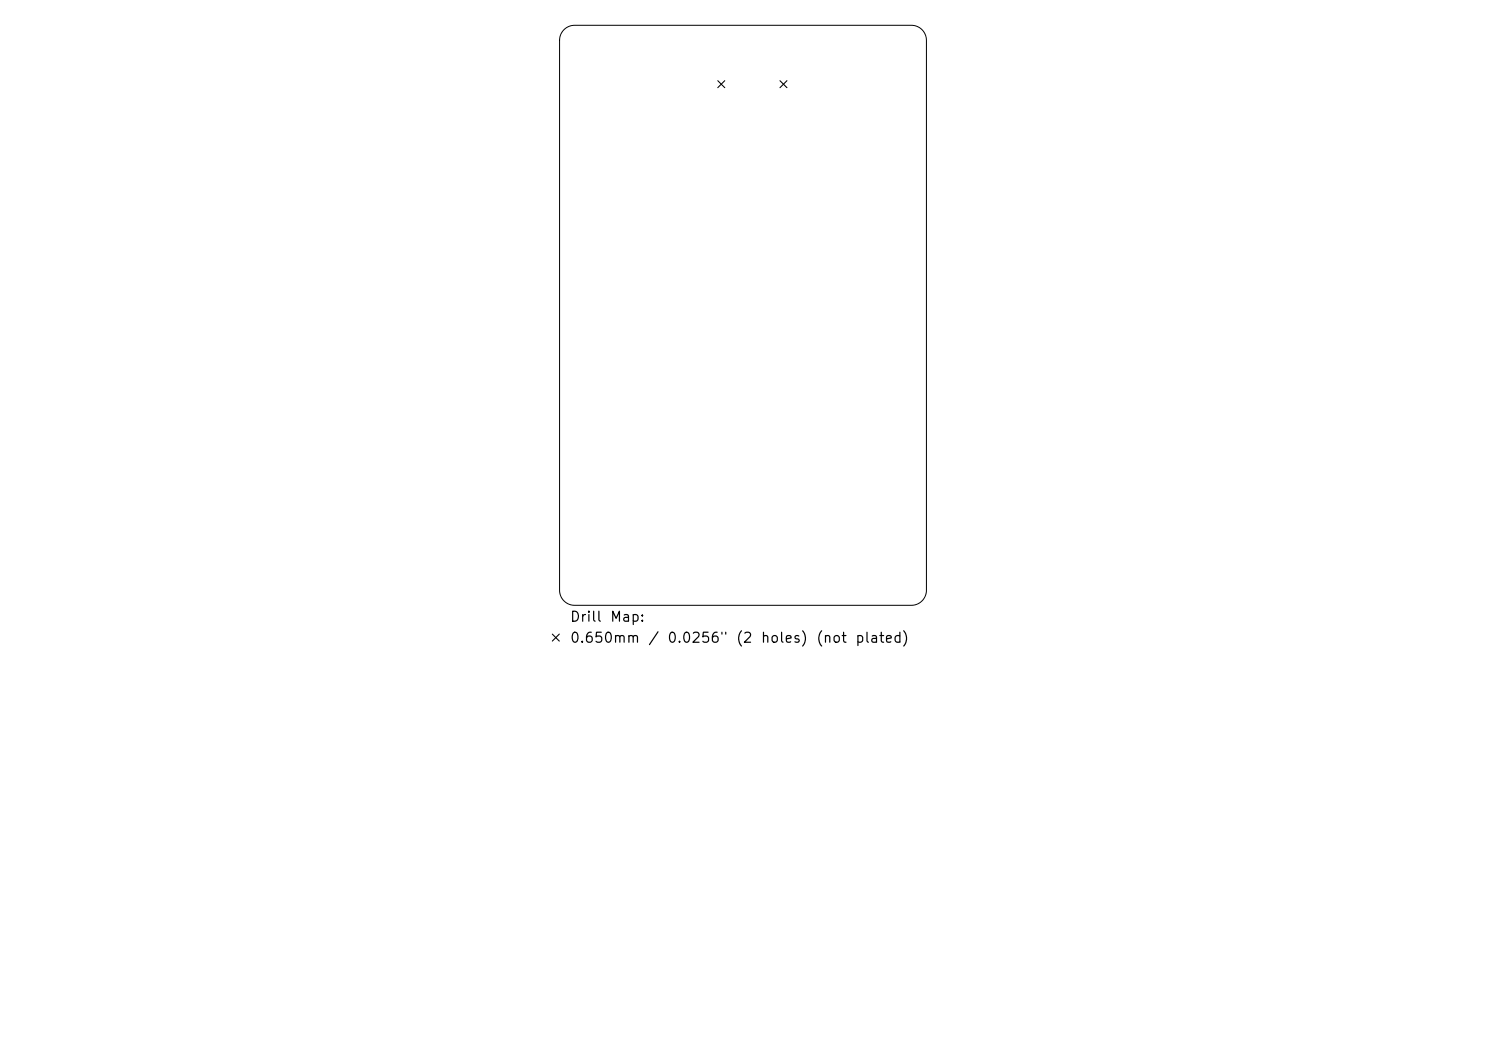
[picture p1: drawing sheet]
<svg xmlns="http://www.w3.org/2000/svg" width="297mm" height="210mm" viewBox="0 0 297 210" stroke-linecap="round" stroke-linejoin="round" font-family="sans-serif">
<defs><g id="words">
<g font-size="2">
<text x="113.8" y="124.7">Drill</text>
<text x="121.8" y="124.7">Map:</text>
<text x="113.8" y="128.9">0.650mm</text>
<text x="129.4" y="128.9">/</text>
<text x="133.2" y="128.9">0.0256&quot;</text>
<text x="147" y="128.9">(2</text>
<text x="151.9" y="128.9">holes)</text>
<text x="163" y="128.9">(not</text>
<text x="170.8" y="128.9">plated)</text>
</g>
</g></defs>
<path d="M112.7 5.9a3 3 0 0 1 2.1-.8h67.4a3 3 0 0 1 3 3v109.8a3 3 0 0 1-3 3.1h-67.4a3 3 0 0 1-3-3.1v-109.8a3 3 0 0 1 .9-2.2z" fill="none" stroke="#000" stroke-width=".2"/>
<path d="M143.5 16.1l1.4 1.4M144.9 16.1l-1.4 1.4M155.9 16.1l1.4 1.4M157.3 16.1l-1.4 1.4M110.4 126.7l1.4 1.4M111.8 126.7l-1.4 1.4" fill="none" stroke="#000" stroke-width=".22"/>
<use href="#words"/>
</svg>
